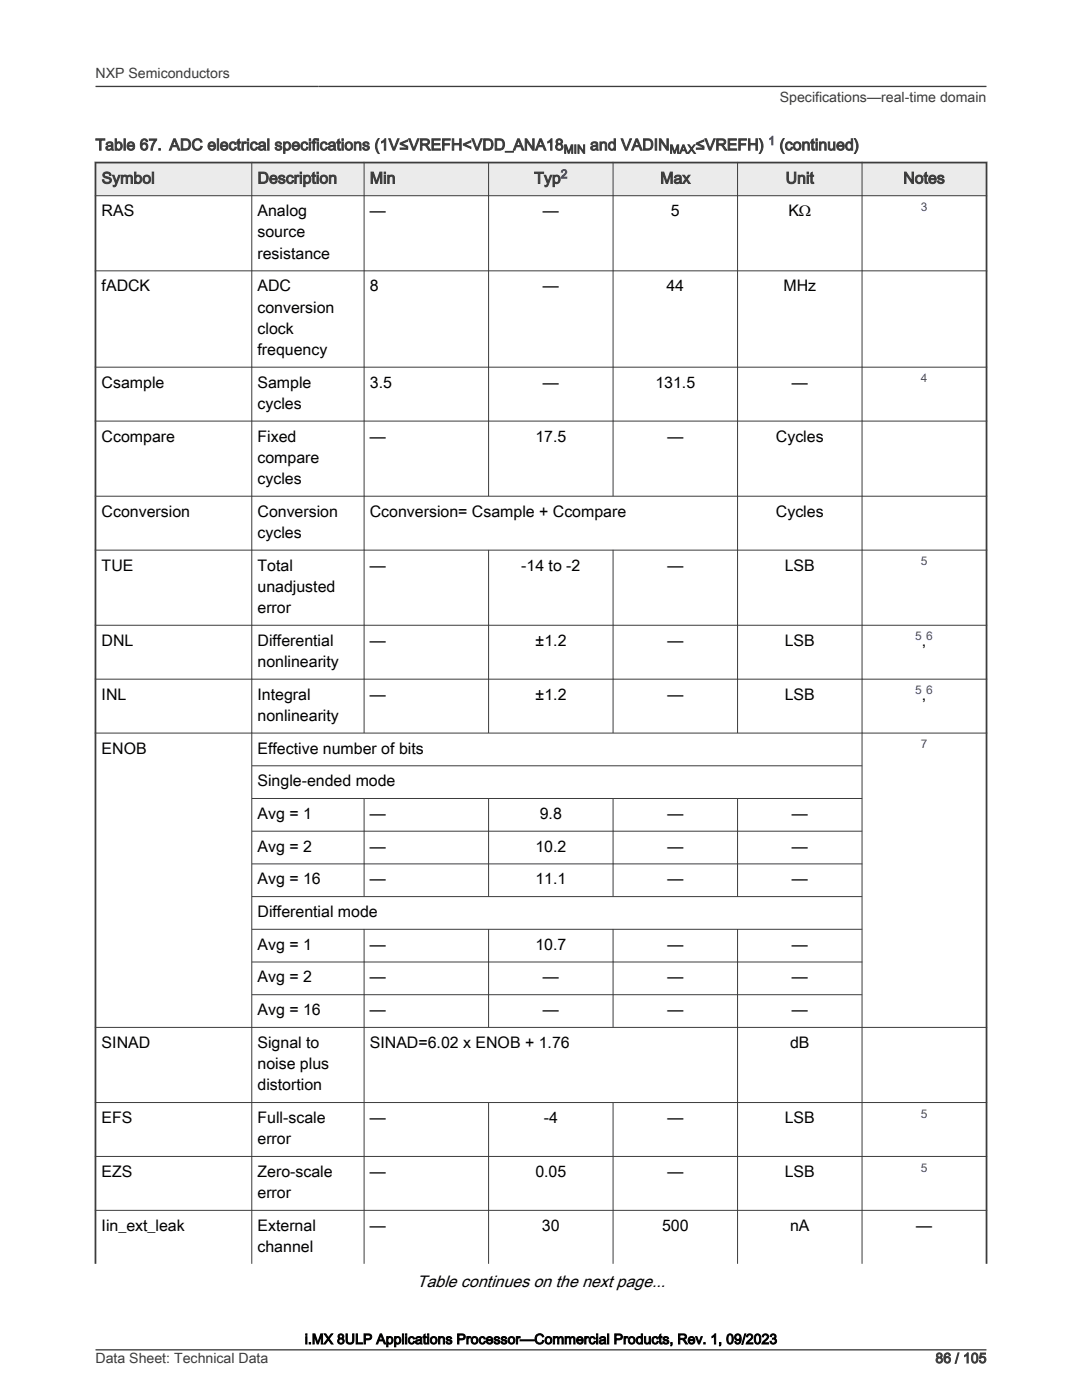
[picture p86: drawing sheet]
<svg xmlns="http://www.w3.org/2000/svg" width="216mm" height="279mm" viewBox="0 0 216 279" stroke-linecap="round" stroke-linejoin="round" font-family="sans-serif">
<defs><g id="words">
<text font-size="3.3" x="83.2" y="256.9">Table continues on the next page...</text>
<g font-size="3.2" fill="#3c3c3c">
<text x="19" y="30">Table 67. ADC electrical specifications (1V≤VREFH&lt;VDD_ANA18</text>
<text x="117.7" y="30">and VADIN</text>
<text x="138.8" y="30">≤VREFH)</text>
<text x="155.5" y="30">(continued)</text>
<text x="20.3" y="36.6">Symbol</text>
<text x="51.4" y="36.6">Description</text>
<text x="73.8" y="36.6">Min</text>
<text x="106.6" y="36.6">Typ</text>
<text x="131.8" y="36.6">Max</text>
<text x="156.8" y="36.6">Unit</text>
<text x="180.2" y="36.6">Notes</text>
</g>
<g font-size="3.2">
<text x="20.3" y="43.1">RAS</text>
<text x="51.4" y="43.1">Analog</text>
<text x="51.4" y="47.4">source</text>
<text x="73.8" y="43.1">—</text>
<text x="108.3" y="43.1">—</text>
<text x="133.9" y="43.1">5</text>
<text x="157.3" y="43.1">KΩ</text>
<text x="51.4" y="51.6">resistance</text>
<text x="20.3" y="58.1">fADCK</text>
<text x="51.4" y="58.1">ADC</text>
<text x="73.8" y="58.1">8</text>
<text x="108.3" y="58.1">—</text>
<text x="133" y="58.1">44</text>
<text x="156.3" y="58.1">MHz</text>
<text x="51.4" y="62.4">conversion</text>
<text x="51.4" y="66.6">clock</text>
<text x="51.4" y="70.8">frequency</text>
<text x="20.3" y="77.4">Csample</text>
<text x="51.4" y="77.4">Sample</text>
<text x="73.8" y="77.4">3.5</text>
<text x="108.3" y="77.4">—</text>
<text x="130.8" y="77.4">131.5</text>
<text x="158" y="77.4">—</text>
<text x="51.4" y="81.6">cycles</text>
<text x="20.3" y="88.1">Ccompare</text>
<text x="51.4" y="88.1">Fixed</text>
<text x="73.8" y="88.1">—</text>
<text x="106.8" y="88.1">17.5</text>
<text x="133.2" y="88.1">—</text>
<text x="154.8" y="88.1">Cycles</text>
<text x="51.4" y="92.4">compare</text>
<text x="51.4" y="96.6">cycles</text>
<text x="20.3" y="103.1">Cconversion</text>
<text x="51.4" y="103.1">Conversion</text>
<text x="51.4" y="107.4">cycles</text>
<text x="73.8" y="103.1">Cconversion= Csample + Ccompare</text>
<text x="154.8" y="103.1">Cycles</text>
<text x="20.3" y="113.9">TUE</text>
<text x="51.4" y="113.9">Total</text>
<text x="73.8" y="113.9">—</text>
<text x="104" y="113.9">-14 to -2</text>
<text x="133.2" y="113.9">—</text>
<text x="156.6" y="113.9">LSB</text>
<text x="51.4" y="118.1">unadjusted</text>
<text x="51.4" y="122.3">error</text>
<text x="20.3" y="128.9">DNL</text>
<text x="51.4" y="128.9">Differential</text>
<text x="73.8" y="128.9">—</text>
<text x="106.8" y="128.9">±1.2</text>
<text x="133.2" y="128.9">—</text>
<text x="156.6" y="128.9">LSB</text>
<text x="183.9" y="128.9">,</text>
<text x="51.4" y="133.1">nonlinearity</text>
<text x="20.3" y="139.6">INL</text>
<text x="51.4" y="139.6">Integral</text>
<text x="51.4" y="143.9">nonlinearity</text>
<text x="73.8" y="139.6">—</text>
<text x="106.8" y="139.6">±1.2</text>
<text x="133.2" y="139.6">—</text>
<text x="156.6" y="139.6">LSB</text>
<text x="183.9" y="139.6">,</text>
<text x="20.3" y="150.4">ENOB</text>
<text x="51.4" y="150.4">Effective number of bits</text>
<text x="51.4" y="156.9">Single-ended mode</text>
<text x="51.4" y="163.4">Avg = 1</text>
<text x="73.8" y="163.4">—</text>
<text x="107.7" y="163.4">9.8</text>
<text x="133.2" y="163.4">—</text>
<text x="158" y="163.4">—</text>
<text x="51.4" y="170">Avg = 2</text>
<text x="73.8" y="170">—</text>
<text x="106.8" y="170">10.2</text>
<text x="133.2" y="170">—</text>
<text x="158" y="170">—</text>
<text x="51.4" y="176.5">Avg = 16</text>
<text x="73.8" y="176.5">—</text>
<text x="106.8" y="176.5">11.1</text>
<text x="133.2" y="176.5">—</text>
<text x="158" y="176.5">—</text>
<text x="51.4" y="183">Differential mode</text>
<text x="51.4" y="189.5">Avg = 1</text>
<text x="73.8" y="189.5">—</text>
<text x="106.8" y="189.5">10.7</text>
<text x="133.2" y="189.5">—</text>
<text x="158" y="189.5">—</text>
<text x="51.4" y="196.1">Avg = 2</text>
<text x="73.8" y="196.1">—</text>
<text x="108.3" y="196.1">—</text>
<text x="133.2" y="196.1">—</text>
<text x="158" y="196.1">—</text>
<text x="51.4" y="202.6">Avg = 16</text>
<text x="73.8" y="202.6">—</text>
<text x="108.3" y="202.6">—</text>
<text x="133.2" y="202.6">—</text>
<text x="158" y="202.6">—</text>
<text x="20.3" y="209.1">SINAD</text>
<text x="51.4" y="209.1">Signal to</text>
<text x="73.8" y="209.1">SINAD=6.02 x ENOB + 1.76</text>
<text x="157.6" y="209.1">dB</text>
<text x="51.4" y="213.4">noise plus</text>
<text x="51.4" y="217.6">distortion</text>
<text x="20.3" y="224.1">EFS</text>
<text x="51.4" y="224.1">Full-scale</text>
<text x="73.8" y="224.1">—</text>
<text x="108.5" y="224.1">-4</text>
<text x="133.2" y="224.1">—</text>
<text x="156.6" y="224.1">LSB</text>
<text x="51.4" y="228.4">error</text>
<text x="20.3" y="234.9">EZS</text>
<text x="51.4" y="234.9">Zero-scale</text>
<text x="51.4" y="239.1">error</text>
<text x="73.8" y="234.9">—</text>
<text x="106.8" y="234.9">0.05</text>
<text x="133.2" y="234.9">—</text>
<text x="156.6" y="234.9">LSB</text>
<text x="20.3" y="245.6">Iin_ext_leak</text>
<text x="51.4" y="245.6">External</text>
<text x="73.8" y="245.6">—</text>
<text x="108.1" y="245.6">30</text>
<text x="132.1" y="245.6">500</text>
<text x="157.6" y="245.6">nA</text>
<text x="182.8" y="245.6">—</text>
<text x="51.4" y="249.9">channel</text>
</g>
<g font-size="2.8" fill="#3c3c3c">
<text x="19" y="15.6">NXP Semiconductors</text>
<text x="155.6" y="20.4">Specifications—real-time domain</text>
<text x="19" y="272">Data Sheet: Technical Data</text>
<text x="186.7" y="272">86 / 105</text>
</g>
<text font-size="2.8" x="60.8" y="268.2">i.MX 8ULP Applications Processor—Commercial Products, Rev. 1, 09/2023</text>
<g font-size="2.4" fill="#00f">
<text x="153.3" y="28.9">1</text>
<text x="111.9" y="35.6">2</text>
<text x="183.7" y="42.1">3</text>
<text x="183.7" y="76.3">4</text>
<text x="183.7" y="112.8">5</text>
<text x="182.6" y="127.8">5</text>
<text x="184.8" y="127.8">6</text>
<text x="182.6" y="138.6">5</text>
<text x="184.8" y="138.6">6</text>
<text x="183.7" y="149.3">7</text>
<text x="183.7" y="223.1">5</text>
<text x="183.7" y="233.8">5</text>
</g>
<g font-size="2.4" fill="#3c3c3c">
<text x="112.5" y="30.6">MIN</text>
<text x="133.6" y="30.6">MAX</text>
</g>
</g></defs>
<path d="M19 32.4h177.8v6.7h-177.8z" fill-rule="evenodd" fill="#ebebeb"/>
<path d="M18.9 32.4h178.1M19 32.3v219.9M196.9 32.3v219.9" fill="none" stroke="#3c3c3c" stroke-width=".35"/>
<g fill="none" stroke="#3c3c3c" stroke-width=".2">
<path d="M18.9 39.1h178.1M50.2 32.3v219.9M72.7 32.3v114M97.5 32.3v66.7M122.3 32.3v66.7M147.2 32.3v114M172 32.3v219.9M18.9 54.1h178.1M18.9 73.3h178.1M18.9 84h178.1M18.9 99h178.1M18.9 109.8h178.1"/>
<path d="M97.5 109.7v36.6M122.3 109.7v36.6M18.9 124.8h178.1M18.9 135.5h178.1M18.9 146.3h178.1M50.2 152.8h121.9M50.2 159.4h121.9M72.7 159.3v19.6M97.5 159.3v19.6M122.3 159.3v19.6M147.2 159.3v19.6M50.2 165.9h121.9"/>
<path d="M50.2 172.4h121.9M50.2 178.9h121.9M50.2 185.5h121.9M50.2 192h121.9M50.2 198.5h121.9M72.7 185.4v66.8M97.5 185.4v19.6M122.3 185.4v19.6M147.2 185.4v66.8M18.9 205h178.1M97.5 219.9v32.3M122.3 219.9v32.3"/>
<path d="M18.9 220h178.1M18.9 230.8h178.1M18.9 241.6h178.1"/>
</g>
<path d="M19 17.3h177.8M19 269.4h177.8" fill="none" stroke="#3c3c3c" stroke-width=".26"/>
<use href="#words"/>
</svg>
